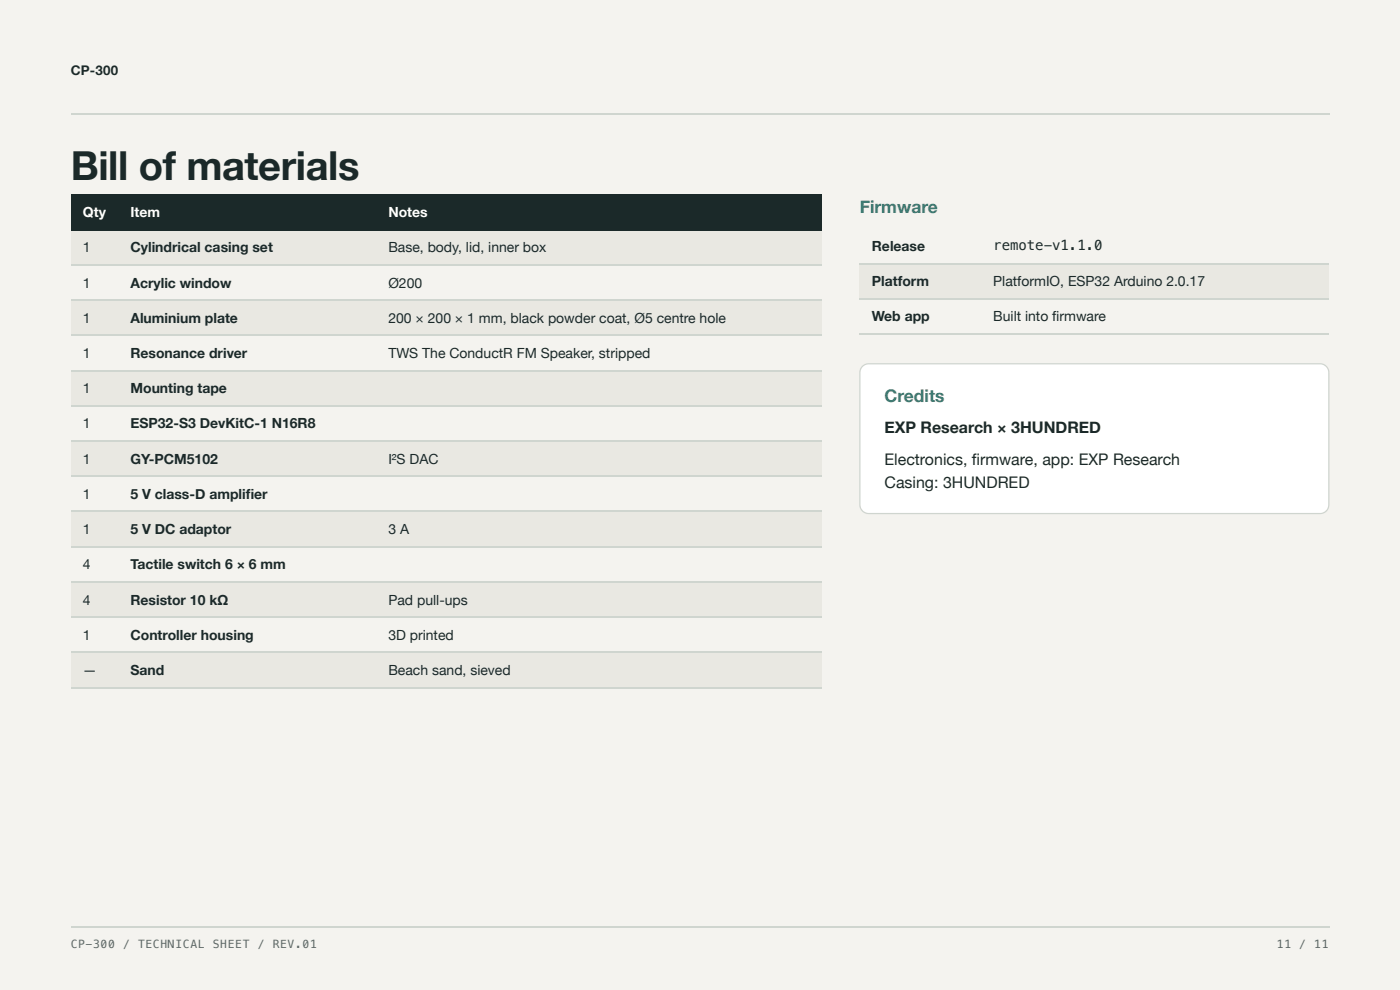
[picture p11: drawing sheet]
<svg xmlns="http://www.w3.org/2000/svg" width="297mm" height="210mm" viewBox="0 0 297 210" stroke-linecap="round" stroke-linejoin="round" font-family="sans-serif">
<defs><g id="words">
<text font-size="8.5" fill="#1b2929" x="15" y="38.1">Bill of materials</text>
<g font-size="3.7" fill="#367e75">
<text x="182.4" y="45.2">Firmware</text>
<text x="187.6" y="85.2">Credits</text>
</g>
<g font-size="3.4" fill="#1b2929">
<text x="187.6" y="91.8">EXP Research × 3HUNDRED</text>
<text x="187.6" y="98.7">Electronics, fi rmware, app: EXP Research</text>
<text x="187.6" y="103.5">Casing: 3HUNDRED</text>
</g>
<g font-size="3" fill="#fff">
<text x="17.6" y="46">Qty</text>
<text x="27.7" y="46">Item</text>
<text x="82.4" y="46">Notes</text>
</g>
<g font-size="3" fill="#1b2929">
<text x="17.6" y="53.4">1</text>
<text x="27.7" y="53.4">Cylindrical casing set</text>
<text x="82.4" y="53.4">Base, body, lid, inner box</text>
<text x="185" y="53.2">Release</text>
<text x="210.7" y="52.9">remote-v1.1.0</text>
<text x="17.6" y="61.1">1</text>
<text x="27.7" y="61.1">Acrylic window</text>
<text x="82.4" y="61.1">Ø200</text>
<text x="185" y="60.6">Platform</text>
<text x="210.7" y="60.6">PlatformIO, ESP32 Arduino 2.0.17</text>
<text x="17.6" y="68.5">1</text>
<text x="27.7" y="68.5">Aluminium plate</text>
<text x="82.4" y="68.5">200 × 200 × 1 mm, black powder coat, Ø5 centre hole</text>
<text x="185" y="68">Web app</text>
<text x="210.7" y="68">Built into fi rmware</text>
<text x="17.6" y="75.9">1</text>
<text x="27.7" y="75.9">Resonance driver</text>
<text x="82.4" y="75.9">TWS The ConductR FM Speaker, stripped</text>
<text x="17.6" y="83.3">1</text>
<text x="27.7" y="83.3">Mounting tape</text>
<text x="17.6" y="90.8">1</text>
<text x="27.7" y="90.8">ESP32-S3 DevKitC-1 N16R8</text>
<text x="17.6" y="98.4">1</text>
<text x="27.7" y="98.4">GY-PCM5102</text>
<text x="82.4" y="98.4">I²S DAC</text>
<text x="17.6" y="105.8">1</text>
<text x="27.7" y="105.8">5 V class-D amplifi er</text>
<text x="17.6" y="113.2">1</text>
<text x="27.7" y="113.2">5 V DC adaptor</text>
<text x="82.4" y="113.2">3 A</text>
<text x="17.6" y="120.7">4</text>
<text x="27.7" y="120.7">Tactile switch 6 × 6 mm</text>
<text x="17.6" y="128.3">4</text>
<text x="27.7" y="128.3">Resistor 10 kΩ</text>
<text x="82.4" y="128.3">Pad pull-ups</text>
<text x="17.6" y="135.7">1</text>
<text x="27.7" y="135.7">Controller housing</text>
<text x="82.4" y="135.7">3D printed</text>
<text x="17.6" y="143.1">—</text>
<text x="27.7" y="143.1">Sand</text>
<text x="82.4" y="143.1">Beach sand, sieved</text>
</g>
<text font-size="2.8" fill="#1b2929" x="15" y="15.9">CP-300</text>
<g font-size="2.4" fill="#5d6b66">
<text x="15" y="201.1">CP-300</text>
<text x="26.1" y="201.1">/</text>
<text x="29.3" y="201.1">TECHNICAL</text>
<text x="45.2" y="201.1">SHEET</text>
<text x="54.7" y="201.1">/</text>
<text x="57.9" y="201.1">REV.01</text>
<text x="270.9" y="201.1">11</text>
<text x="275.6" y="201.1">/</text>
<text x="278.8" y="201.1">11</text>
</g>
</g></defs>
<g fill="#f4f3ef">
<path d="M0 0h297.1v209.9h-297.1z"/>
<path d="M0 0h297v209.9h-297z"/>
</g>
<path d="M15.1 24.2h266.9" fill="none" stroke="#cfd5cf" stroke-width=".26"/>
<g fill="#1b2929">
<path d="M15.1 41.3h10v7.6h-10z"/>
<path d="M25.1 41.3h54.8v7.6h-54.8z"/>
<path d="M79.9 41.3h94.5v7.6h-94.5z"/>
</g>
<g fill="#e9e8e2">
<path d="M15.1 48.9h10v7.2h-10z"/>
<path d="M25.1 48.9h54.8v7.2h-54.8z"/>
<path d="M79.9 48.9h94.5v7.2h-94.5z"/>
<path d="M15.1 63.8h10v7.4h-10z"/>
<path d="M25.1 63.8h54.8v7.4h-54.8z"/>
<path d="M79.9 63.8h94.5v7.4h-94.5z"/>
<path d="M15.1 78.6h10v7.4h-10z"/>
<path d="M25.1 78.6h54.8v7.4h-54.8z"/>
<path d="M79.9 78.6h94.5v7.4h-94.5z"/>
<path d="M15.1 93.7h10v7.4h-10z"/>
<path d="M25.1 93.7h54.8v7.4h-54.8z"/>
<path d="M79.9 93.7h94.5v7.4h-94.5z"/>
<path d="M15.1 108.5h10v7.4h-10z"/>
<path d="M25.1 108.5h54.8v7.4h-54.8z"/>
<path d="M79.9 108.5h94.5v7.4h-94.5z"/>
<path d="M15.1 123.3h10v7.7h-10z"/>
<path d="M25.1 123.3h54.8v7.7h-54.8z"/>
<path d="M79.9 123.3h94.5v7.7h-94.5z"/>
<path d="M15.1 138.4h10v7.4h-10z"/>
<path d="M25.1 138.4h54.8v7.4h-54.8z"/>
<path d="M79.9 138.4h94.5v7.4h-94.5z"/>
</g>
<g fill="none" stroke="#cfd5cf" stroke-width=".26">
<path d="M15.1 56.2h159.3M15.1 63.6h159.3M15.1 71h159.3M15.1 78.7h159.3M15.1 86.1h159.3M15.1 93.5h159.3M15.1 100.9h159.3M15.1 108.3h159.3M15.1 116h159.3M15.1 123.4h159.3M15.1 130.8h159.3M15.1 138.2h159.3"/>
<path d="M15.1 145.9h159.3"/>
</g>
<g fill="#e9e8e2">
<path d="M182.3 55.8h25.9v7.4h-25.9z"/>
<path d="M208.2 55.8h73.8v7.4h-73.8z"/>
</g>
<path d="M182.3 56h99.7M182.3 63.4h99.7M182.3 70.8h99.7" fill="none" stroke="#cfd5cf" stroke-width=".26"/>
<path d="M183 77.7l.6-.4 .7-.2h95.7a1.87 1.87 0 0 1 1.9 1.9v28a1.87 1.87 0 0 1-1.9 1.9h-95.7a1.87 1.87 0 0 1-1.9-1.9v-28l.2-.7z" fill="#fff"/>
<path d="M183 77.7l.6-.4 .7-.2h95.7a1.87 1.87 0 0 1 1.9 1.9v28a1.87 1.87 0 0 1-1.9 1.9h-95.7a1.87 1.87 0 0 1-1.9-1.9v-28l.2-.7zM15.1 196.5h266.9" fill="none" stroke="#cfd5cf" stroke-width=".26"/>
<use href="#words"/>
</svg>
